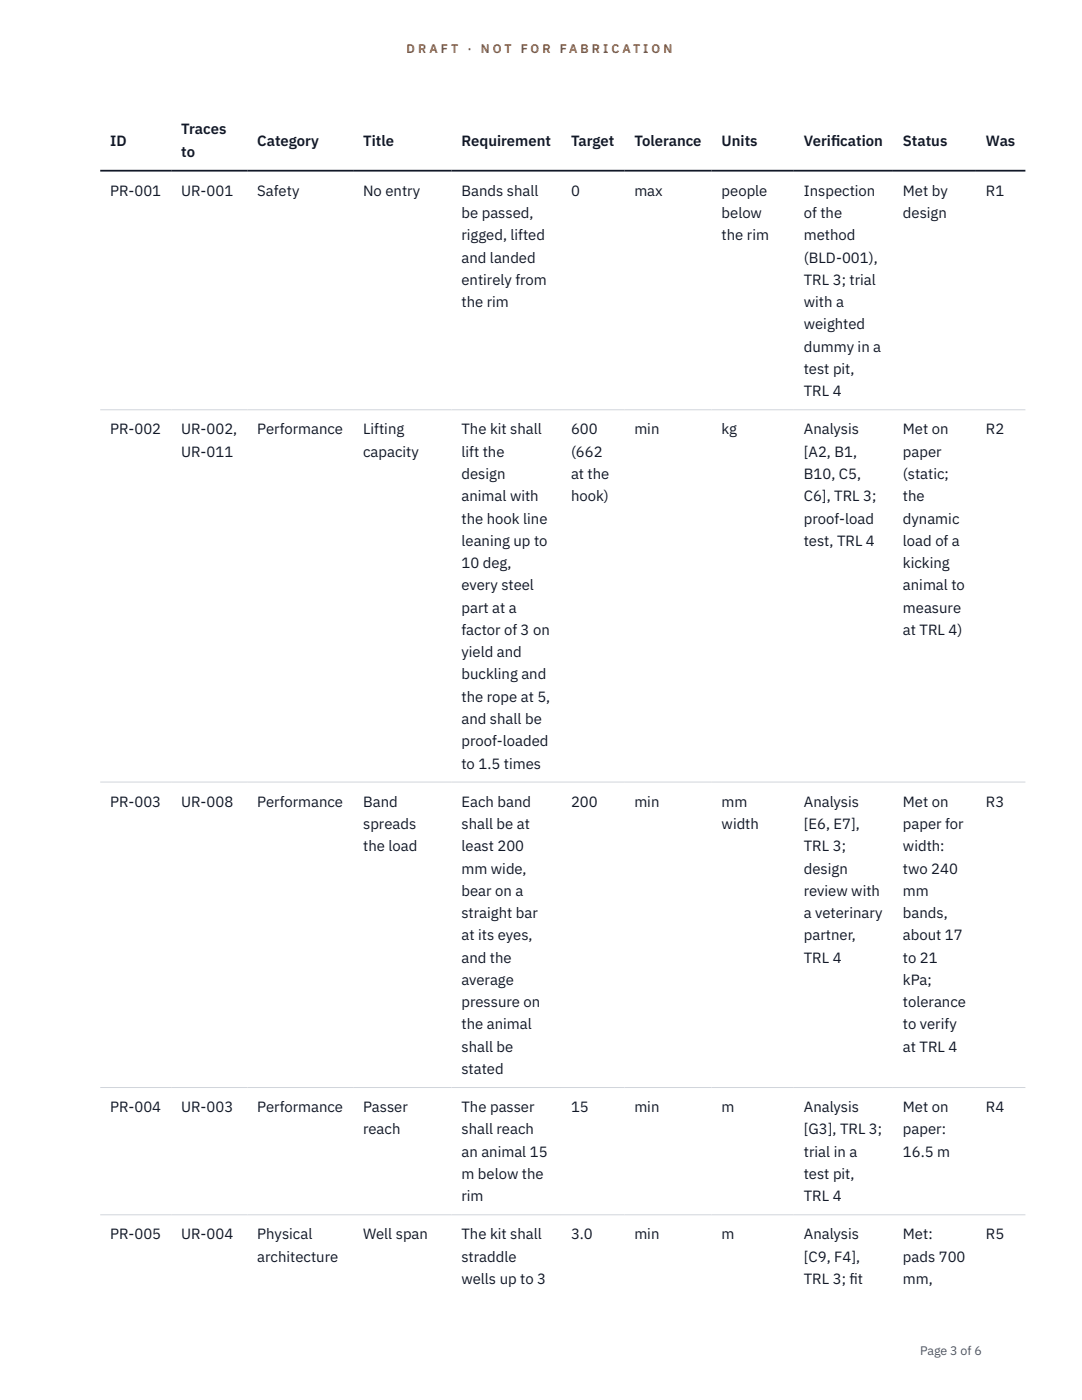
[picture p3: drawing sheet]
<svg xmlns="http://www.w3.org/2000/svg" width="216mm" height="279mm" viewBox="0 0 216 279" stroke-linecap="round" stroke-linejoin="round" font-family="sans-serif">
<defs><g id="words">
<g font-size="3" fill="#111827">
<text x="22" y="29.1">ID</text>
<text x="36.2" y="26.8">Traces</text>
<text x="51.3" y="29.1">Category</text>
<text x="72.5" y="29.1">Title</text>
<text x="92.1" y="29.1">Requirement</text>
<text x="113.9" y="29.1">Target</text>
<text x="126.6" y="29.1">Tolerance</text>
<text x="144" y="29.1">Units</text>
<text x="160.4" y="29.1">Verif</text>
<text x="165.8" y="29.1">ication</text>
<text x="180.2" y="29.1">Status</text>
<text x="196.7" y="29.1">Was</text>
<text x="36.2" y="31.3">to</text>
<text x="22" y="39.1">PR-001</text>
<text x="36.2" y="39.1">UR-001</text>
<text x="51.3" y="39.1">Safety</text>
<text x="72.5" y="39.1">No entry</text>
<text x="92.1" y="39.1">Bands shall</text>
<text x="113.9" y="39.1">0</text>
<text x="126.6" y="39.1">max</text>
<text x="144" y="39.1">people</text>
<text x="160.4" y="39.1">Inspection</text>
<text x="180.2" y="39.1">Met by</text>
<text x="196.7" y="39.1">R1</text>
<text x="92.1" y="43.5">be passed,</text>
<text x="92.1" y="48">rigged, lifted</text>
<text x="144" y="43.5">below</text>
<text x="144" y="48">the rim</text>
<text x="160.4" y="43.5">of the</text>
<text x="160.4" y="48">method</text>
<text x="180.2" y="43.5">design</text>
<text x="92.1" y="52.4">and landed</text>
<text x="160.4" y="52.4">(BLD-001),</text>
<text x="92.1" y="56.9">entirely from</text>
<text x="160.4" y="56.9">TRL 3; trial</text>
<text x="92.1" y="61.3">the rim</text>
<text x="160.4" y="61.3">with a</text>
<text x="160.4" y="65.7">weighted</text>
<text x="160.4" y="70.2">dummy in a</text>
<text x="160.4" y="74.6">test pit,</text>
<text x="160.4" y="79.1">TRL 4</text>
<text x="22" y="86.7">PR-002</text>
<text x="36.2" y="86.7">UR-002,</text>
<text x="51.3" y="86.7">Performance</text>
<text x="72.5" y="86.7">Lifting</text>
<text x="92.1" y="86.7">The kit shall</text>
<text x="113.9" y="86.7">600</text>
<text x="126.6" y="86.7">min</text>
<text x="144" y="86.7">kg</text>
<text x="160.4" y="86.7">Analysis</text>
<text x="180.2" y="86.7">Met on</text>
<text x="196.7" y="86.7">R2</text>
<text x="36.2" y="91.1">UR-011</text>
<text x="72.5" y="91.1">capacity</text>
<text x="92.1" y="91.1">lift the</text>
<text x="92.1" y="95.6">design</text>
<text x="113.9" y="91.1">(662</text>
<text x="113.9" y="95.6">at the</text>
<text x="160.4" y="91.1">[A2, B1,</text>
<text x="160.4" y="95.6">B10, C5,</text>
<text x="180.2" y="91.1">paper</text>
<text x="180.2" y="95.6">(static;</text>
<text x="92.1" y="100">animal with</text>
<text x="113.9" y="100">hook)</text>
<text x="160.4" y="100">C6], TRL 3;</text>
<text x="180.2" y="100">the</text>
<text x="92.1" y="104.5">the hook line</text>
<text x="160.4" y="104.5">proof-load</text>
<text x="180.2" y="104.5">dynamic</text>
<text x="92.1" y="108.9">leaning up to</text>
<text x="92.1" y="113.4">10 deg,</text>
<text x="160.4" y="108.9">test, TRL 4</text>
<text x="180.2" y="108.9">load of a</text>
<text x="180.2" y="113.4">kicking</text>
<text x="92.1" y="117.8">every steel</text>
<text x="180.2" y="117.8">animal to</text>
<text x="92.1" y="122.3">part at a</text>
<text x="180.2" y="122.3">measure</text>
<text x="92.1" y="126.7">factor of 3 on</text>
<text x="92.1" y="131.2">yield and</text>
<text x="180.2" y="126.7">at TRL 4)</text>
<text x="92.1" y="135.6">buckling and</text>
<text x="92.1" y="140">the rope at 5,</text>
<text x="92.1" y="144.5">and shall be</text>
<text x="92.1" y="148.9">proof-loaded</text>
<text x="92.1" y="153.4">to 1.5 times</text>
<text x="22" y="161">PR-003</text>
<text x="36.2" y="161">UR-008</text>
<text x="51.3" y="161">Performance</text>
<text x="72.5" y="161">Band</text>
<text x="92.1" y="161">Each band</text>
<text x="113.9" y="161">200</text>
<text x="126.6" y="161">min</text>
<text x="144" y="161">mm</text>
<text x="160.4" y="161">Analysis</text>
<text x="180.2" y="161">Met on</text>
<text x="196.7" y="161">R3</text>
<text x="72.5" y="165.4">spreads</text>
<text x="92.1" y="165.4">shall be at</text>
<text x="144" y="165.4">width</text>
<text x="160.4" y="165.4">[E6, E7],</text>
<text x="180.2" y="165.4">paper for</text>
<text x="72.5" y="169.9">the load</text>
<text x="92.1" y="169.9">least 200</text>
<text x="160.4" y="169.9">TRL 3;</text>
<text x="180.2" y="169.9">width:</text>
<text x="92.1" y="174.3">mm wide,</text>
<text x="92.1" y="178.8">bear on a</text>
<text x="160.4" y="174.3">design</text>
<text x="160.4" y="178.8">review with</text>
<text x="180.2" y="174.3">two 240</text>
<text x="180.2" y="178.8">mm</text>
<text x="92.1" y="183.2">straight bar</text>
<text x="160.4" y="183.2">a veterinary</text>
<text x="180.2" y="183.2">bands,</text>
<text x="92.1" y="187.7">at its eyes,</text>
<text x="160.4" y="187.7">partner,</text>
<text x="180.2" y="187.7">about 17</text>
<text x="92.1" y="192.1">and the</text>
<text x="92.1" y="196.6">average</text>
<text x="160.4" y="192.1">TRL 4</text>
<text x="180.2" y="192.1">to 21</text>
<text x="180.2" y="196.6">kPa;</text>
<text x="92.1" y="201">pressure on</text>
<text x="180.2" y="201">tolerance</text>
<text x="92.1" y="205.4">the animal</text>
<text x="92.1" y="209.9">shall be</text>
<text x="180.2" y="205.4">to verify</text>
<text x="180.2" y="209.9">at TRL 4</text>
<text x="92.1" y="214.3">stated</text>
<text x="22" y="222">PR-004</text>
<text x="36.2" y="222">UR-003</text>
<text x="51.3" y="222">Performance</text>
<text x="72.5" y="222">Passer</text>
<text x="92.1" y="222">The passer</text>
<text x="113.9" y="222">15</text>
<text x="126.6" y="222">min</text>
<text x="144" y="222">m</text>
<text x="160.4" y="222">Analysis</text>
<text x="180.2" y="222">Met on</text>
<text x="196.7" y="222">R4</text>
<text x="72.5" y="226.4">reach</text>
<text x="92.1" y="226.4">shall reach</text>
<text x="160.4" y="226.4">[G3], TRL 3;</text>
<text x="180.2" y="226.4">paper:</text>
<text x="92.1" y="230.9">an animal 15</text>
<text x="160.4" y="230.9">trial in a</text>
<text x="180.2" y="230.9">16.5 m</text>
<text x="92.1" y="235.3">m below the</text>
<text x="92.1" y="239.7">rim</text>
<text x="160.4" y="235.3">test pit,</text>
<text x="160.4" y="239.7">TRL 4</text>
<text x="22" y="247.4">PR-005</text>
<text x="36.2" y="247.4">UR-004</text>
<text x="51.3" y="247.4">Physical</text>
<text x="51.3" y="251.8">architecture</text>
<text x="72.5" y="247.4">Well span</text>
<text x="92.1" y="247.4">The kit shall</text>
<text x="92.1" y="251.8">straddle</text>
<text x="113.9" y="247.4">3.0</text>
<text x="126.6" y="247.4">min</text>
<text x="144" y="247.4">m</text>
<text x="160.4" y="247.4">Analysis</text>
<text x="160.4" y="251.8">[C9, F4],</text>
<text x="180.2" y="247.4">Met:</text>
<text x="180.2" y="251.8">pads 700</text>
<text x="196.7" y="247.4">R5</text>
<text x="92.1" y="256.3">wells up to 3</text>
<text x="160.4" y="256.3">TRL 3; f</text>
<text x="169.5" y="256.3">it</text>
<text x="180.2" y="256.3">mm,</text>
</g>
<g font-size="2.5" fill="#b45309">
<text x="81.1" y="10.5">D R A F T</text>
<text x="93.3" y="10.5">·</text>
<text x="95.9" y="10.5">N O T</text>
<text x="103.9" y="10.5">F O R</text>
<text x="111.7" y="10.5">F A B R I C A T I O N</text>
</g>
<text font-size="2.5" fill="#4b5563" x="183.6" y="270.3">Page 3 of 6</text>
</g></defs>
<path d="M20 81.8h184.6M20 156.1h184.6M20 217h184.6M20 242.4h184.6" fill="none" stroke="#d1d5db" stroke-width=".2"/>
<path d="M20 34.1h184.6" fill="none" stroke="#111827" stroke-width=".35"/>
<use href="#words"/>
</svg>
